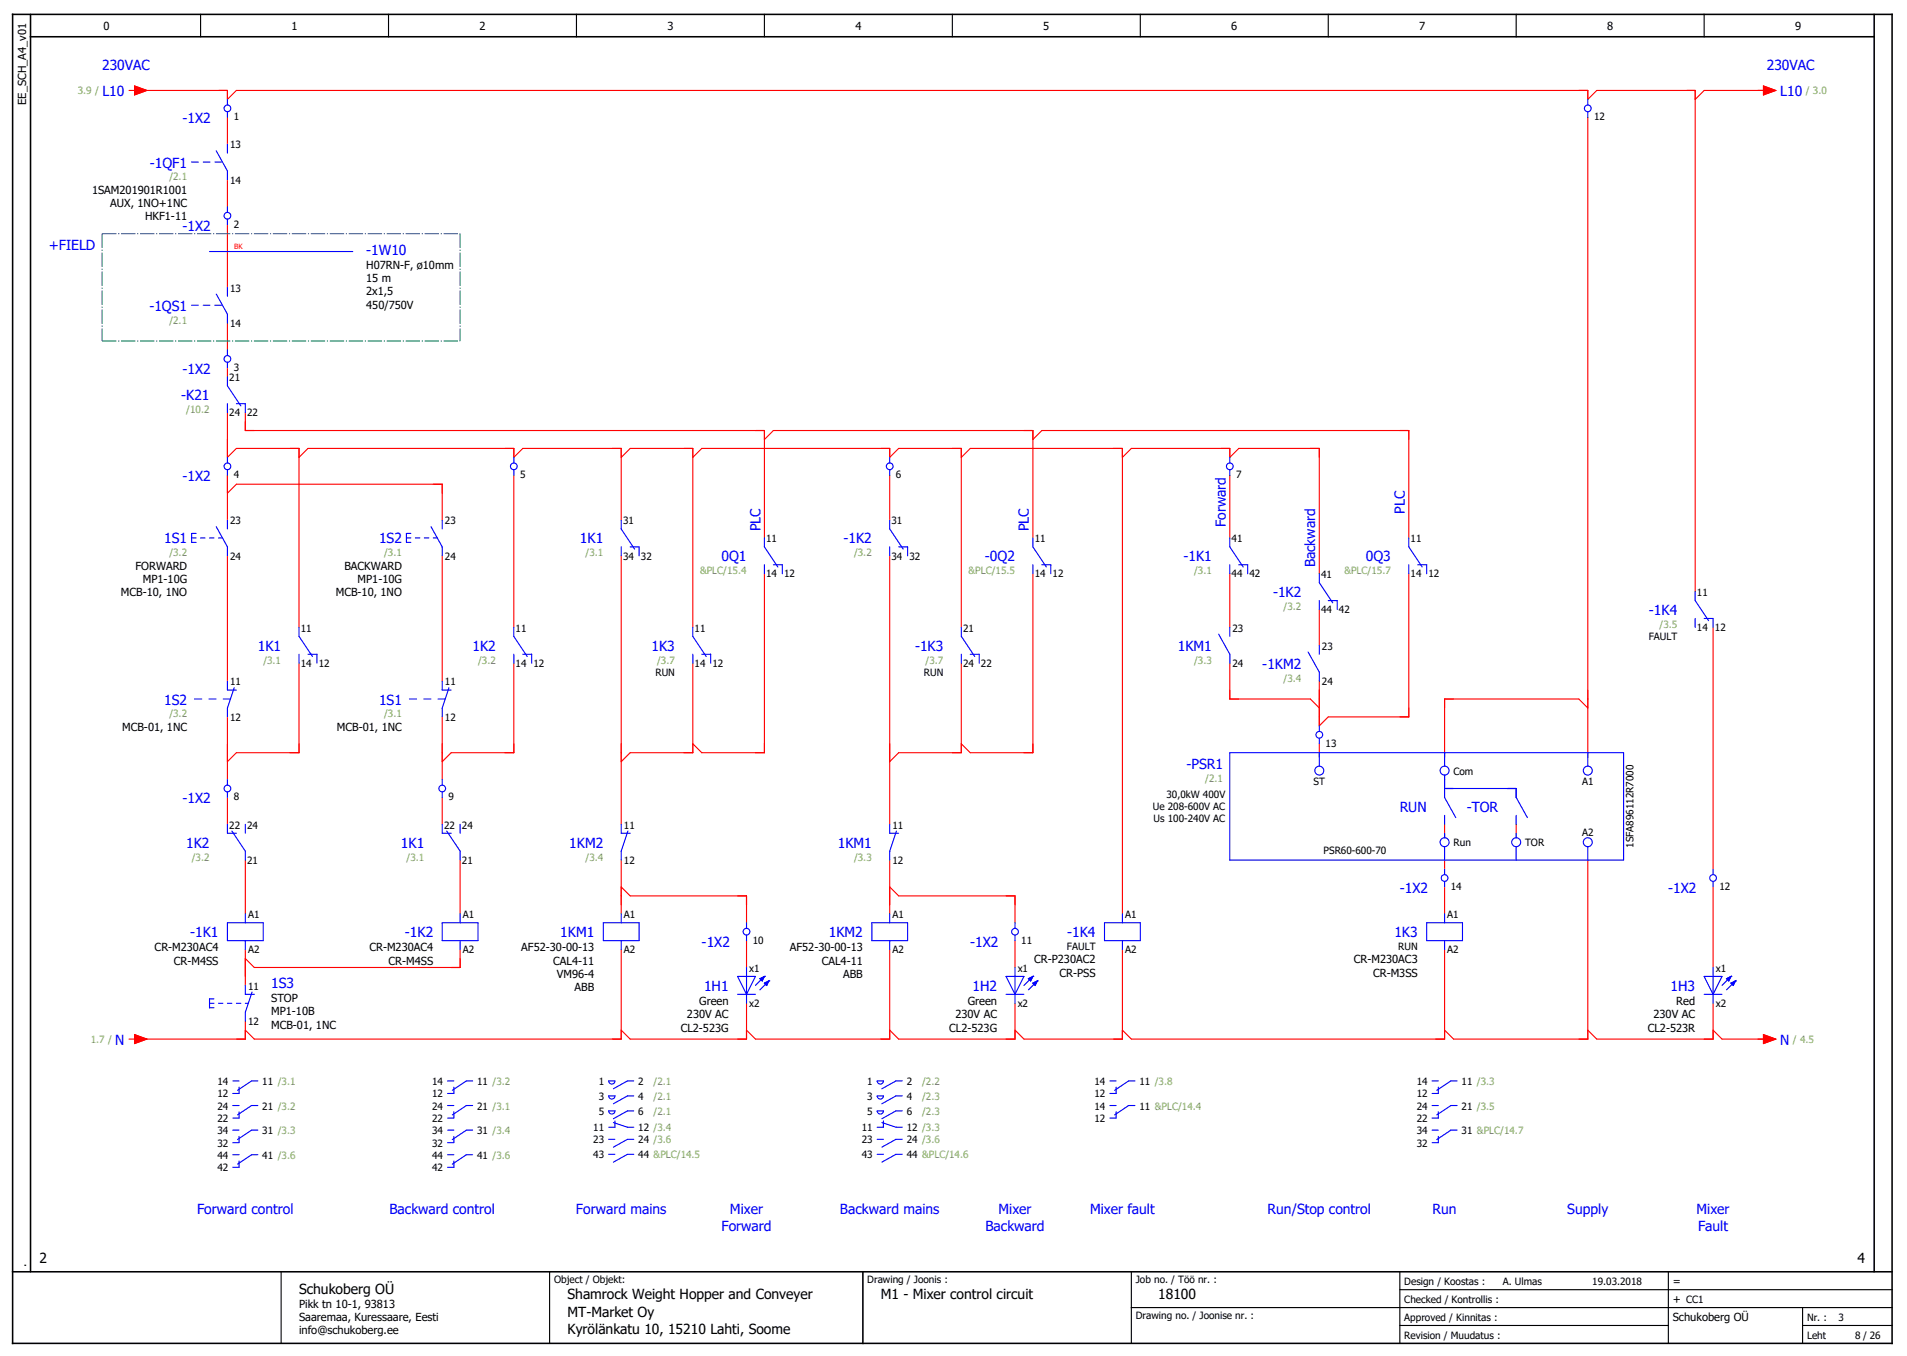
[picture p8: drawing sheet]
<svg xmlns="http://www.w3.org/2000/svg" width="426mm" height="303mm" viewBox="0 0 426 303" stroke-linecap="round" stroke-linejoin="round" font-family="sans-serif">
<defs><g id="words">
<g font-size="3.1" fill="#00f">
<text x="22.8" y="15.6">230VAC</text>
<text x="394.8" y="15.6">230VAC</text>
<text x="22.9" y="21.4">L10</text>
<text x="397.8" y="21.4">L10</text>
<text x="40.8" y="27.5">-1X2</text>
<text x="33.5" y="37.4">-1QF1</text>
<text x="40.8" y="51.5">-1X2</text>
<text x="10.9" y="55.8">+FIELD</text>
<text x="81.8" y="56.9">-1W10</text>
<text x="33.4" y="69.4">-1QS1</text>
<text x="40.8" y="83.5">-1X2</text>
<text x="40.5" y="89.4">-K21</text>
<text x="40.8" y="107.5">-1X2</text>
<text x="169.9" y="118.8" transform="rotate(-90 169.9 118.8)">PLC</text>
<text x="229.9" y="118.8" transform="rotate(-90 229.9 118.8)">PLC</text>
<text x="273.9" y="117.8" transform="rotate(-90 273.9 117.8)">Forward</text>
<text x="313.9" y="114.8" transform="rotate(-90 313.9 114.8)">PLC</text>
<text x="36.7" y="121.4">1S1</text>
<text x="84.7" y="121.4">1S2</text>
<text x="129.6" y="121.4">1K1</text>
<text x="161.2" y="125.4">0Q1</text>
<text x="188.5" y="121.4">-1K2</text>
<text x="220.1" y="125.4">-0Q2</text>
<text x="264.5" y="125.4">-1K1</text>
<text x="305.2" y="125.4">0Q3</text>
<text x="293.9" y="126.8" transform="rotate(-90 293.9 126.8)">Backward</text>
<text x="284.5" y="133.4">-1K2</text>
<text x="368.5" y="137.4">-1K4</text>
<text x="57.6" y="145.4">1K1</text>
<text x="105.6" y="145.4">1K2</text>
<text x="145.6" y="145.4">1K3</text>
<text x="204.5" y="145.4">-1K3</text>
<text x="263.2" y="145.4">1KM1</text>
<text x="282.1" y="149.4">-1KM2</text>
<text x="36.7" y="157.4">1S2</text>
<text x="84.7" y="157.4">1S1</text>
<text x="265.1" y="171.8">-PSR1</text>
<text x="40.8" y="179.5">-1X2</text>
<text x="312.8" y="181.4">RUN</text>
<text x="327.8" y="181.4">-TOR</text>
<text x="41.6" y="189.4">1K2</text>
<text x="89.6" y="189.4">1K1</text>
<text x="127.2" y="189.4">1KM2</text>
<text x="187.2" y="189.4">1KM1</text>
<text x="312.8" y="199.5">-1X2</text>
<text x="372.8" y="199.5">-1X2</text>
<text x="42.5" y="209.4">-1K1</text>
<text x="90.5" y="209.4">-1K2</text>
<text x="125.2" y="209.4">1KM1</text>
<text x="185.2" y="209.4">1KM2</text>
<text x="238.5" y="209.4">-1K4</text>
<text x="311.6" y="209.4">1K3</text>
<text x="156.8" y="211.5">-1X2</text>
<text x="216.8" y="211.5">-1X2</text>
<text x="60.6" y="220.7">1S3</text>
<text x="157.3" y="221.4">1H1</text>
<text x="217.3" y="221.4">1H2</text>
<text x="373.3" y="221.4">1H3</text>
<text x="25.8" y="233.4">N</text>
<text x="397.8" y="233.4">N</text>
<text x="44" y="271.3">Forward control</text>
<text x="87" y="271.3">Backward control</text>
<text x="128.7" y="271.3">Forward mains</text>
<text x="161.2" y="275.1">Forward</text>
<text x="163.1" y="271.3">Mixer</text>
<text x="187.7" y="271.3">Backward mains</text>
<text x="220.2" y="275.1">Backward</text>
<text x="223.1" y="271.3">Mixer</text>
<text x="243.6" y="271.3">Mixer fault</text>
<text x="283.3" y="271.3">Run/Stop control</text>
<text x="320.1" y="271.3">Run</text>
<text x="350.2" y="271.3">Supply</text>
<text x="379.1" y="271.3">Mixer</text>
<text x="379.5" y="275.1">Fault</text>
</g>
<g font-size="3.1">
<text x="8.8" y="282.2">2</text>
<text x="415.1" y="282.2">4</text>
<text x="66.8" y="289.2">Schukoberg OÜ</text>
<text x="126.8" y="290.2">Shamrock Weight Hopper and Conveyer</text>
<text x="196.8" y="290.2">M1 - Mixer control circuit</text>
<text x="258.8" y="290.2">18100</text>
<text x="126.8" y="294.2">MT-Market Oy</text>
<text x="126.8" y="298.2">Kyrölänkatu 10, 15210 Lahti, Soome</text>
</g>
<g font-size="2.5">
<text x="23.1" y="6.7">0</text>
<text x="65.1" y="6.7">1</text>
<text x="107.1" y="6.7">2</text>
<text x="149.1" y="6.7">3</text>
<text x="191.1" y="6.7">4</text>
<text x="233.1" y="6.7">5</text>
<text x="275.1" y="6.7">6</text>
<text x="317.1" y="6.7">7</text>
<text x="359.1" y="6.7">8</text>
<text x="401.1" y="6.7">9</text>
<text x="5.8" y="23.4" transform="rotate(-90 5.8 23.4)">EE_SCH_A4_v01</text>
<text x="20.6" y="43.3">1SAM201901R1001</text>
<text x="24.6" y="46.3">AUX, 1NO+1NC</text>
<text x="32.4" y="49.3">HKF1-11</text>
<text x="81.8" y="63">15 m</text>
<text x="81.8" y="60">H07RN-F, ø10mm</text>
<text x="81.8" y="69">450/750V</text>
<text x="81.8" y="66">2x1,5</text>
<text x="30.3" y="127.3">FORWARD</text>
<text x="31.9" y="130.3">MP1-10G</text>
<text x="77" y="127.3">BACKWARD</text>
<text x="79.9" y="130.3">MP1-10G</text>
<text x="27" y="133.3">MCB-10, 1NO</text>
<text x="75" y="133.3">MCB-10, 1NO</text>
<text x="27.3" y="163.3">MCB-01, 1NC</text>
<text x="75.3" y="163.3">MCB-01, 1NC</text>
<text x="34.6" y="212.6">CR-M230AC4</text>
<text x="38.8" y="215.6">CR-M4SS</text>
<text x="82.6" y="212.6">CR-M230AC4</text>
<text x="86.8" y="215.6">CR-M4SS</text>
<text x="116.5" y="212.6">AF52-30-00-13</text>
<text x="123.6" y="215.6">CAL4-11</text>
<text x="176.5" y="212.6">AF52-30-00-13</text>
<text x="183.6" y="215.6">CAL4-11</text>
<text x="231.1" y="215.3">CR-P230AC2</text>
<text x="302.6" y="215.3">CR-M230AC3</text>
<text x="124.5" y="218.6">VM96-4</text>
<text x="128.4" y="221.6">ABB</text>
<text x="188.4" y="218.6">ABB</text>
<text x="236.7" y="218.3">CR-PSS</text>
<text x="306.8" y="218.3">CR-M3SS</text>
<text x="60.6" y="223.9">STOP</text>
<text x="60.6" y="226.9">MP1-10B</text>
<text x="153.5" y="227.6">230V AC</text>
<text x="156.3" y="224.6">Green</text>
<text x="213.5" y="227.6">230V AC</text>
<text x="216.3" y="224.6">Green</text>
<text x="369.5" y="227.6">230V AC</text>
<text x="374.6" y="224.6">Red</text>
<text x="60.6" y="229.9">MCB-01, 1NC</text>
<text x="152.1" y="230.6">CL2-523G</text>
<text x="212.1" y="230.6">CL2-523G</text>
<text x="368.2" y="230.6">CL2-523R</text>
<text x="5.8" y="283.2" transform="rotate(-90 5.8 283.2)">.</text>
<text x="373.8" y="287.2">=</text>
<text x="66.8" y="292.2">Pikk tn 10-1, 93813</text>
<text x="373.8" y="291.2">+ CC1</text>
<text x="66.8" y="295.2">Saaremaa, Kuressaare, Eesti</text>
<text x="66.8" y="298.2">info@schukoberg.ee</text>
<text x="373.8" y="295.2">Schukoberg OÜ</text>
</g>
<g font-size="2.2" fill="#7ca552">
<text x="17.4" y="21.1">3.9 /</text>
<text x="403.5" y="21.1">/ 3.0</text>
<text x="37.8" y="40.3">/2.1</text>
<text x="37.8" y="72.3">/2.1</text>
<text x="41.6" y="92.3">/10.2</text>
<text x="37.8" y="124.3">/3.2</text>
<text x="85.8" y="124.3">/3.1</text>
<text x="130.8" y="124.3">/3.1</text>
<text x="190.8" y="124.3">/3.2</text>
<text x="156.4" y="128.3">&amp;PLC/15.4</text>
<text x="216.4" y="128.3">&amp;PLC/15.5</text>
<text x="266.8" y="128.3">/3.1</text>
<text x="300.4" y="128.3">&amp;PLC/15.7</text>
<text x="286.8" y="136.3">/3.2</text>
<text x="370.9" y="140.3">/3.5</text>
<text x="58.8" y="148.3">/3.1</text>
<text x="106.8" y="148.3">/3.2</text>
<text x="146.8" y="148.3">/3.7</text>
<text x="206.8" y="148.3">/3.7</text>
<text x="266.8" y="148.3">/3.3</text>
<text x="286.8" y="152.3">/3.4</text>
<text x="37.8" y="160.3">/3.2</text>
<text x="85.8" y="160.3">/3.1</text>
<text x="269.3" y="174.7">/2.1</text>
<text x="42.8" y="192.3">/3.2</text>
<text x="90.8" y="192.3">/3.1</text>
<text x="130.8" y="192.3">/3.4</text>
<text x="190.8" y="192.3">/3.3</text>
<text x="20.3" y="233.1">1.7 /</text>
<text x="400.7" y="233.1">/ 4.5</text>
<text x="146.1" y="242.5">/2.1</text>
<text x="146.1" y="245.8">/2.1</text>
<text x="206.1" y="242.5">/2.2</text>
<text x="206.1" y="245.8">/2.3</text>
<text x="146.1" y="249.2">/2.1</text>
<text x="206.1" y="249.2">/2.3</text>
</g>
<g font-size="2.2">
<text x="52.2" y="26.9">1</text>
<text x="356.2" y="26.9">12</text>
<text x="51.4" y="33.2">13</text>
<text x="51.4" y="41.1">14</text>
<text x="52.2" y="50.9">2</text>
<text x="51.4" y="65.2">13</text>
<text x="51.4" y="73.1">14</text>
<text x="52.2" y="82.9">3</text>
<text x="51.2" y="85.2">21</text>
<text x="51.2" y="93.1">24</text>
<text x="55.2" y="93.1">22</text>
<text x="52.2" y="106.9">4</text>
<text x="116.2" y="106.9">5</text>
<text x="200.2" y="106.9">6</text>
<text x="276.2" y="106.9">7</text>
<text x="51.4" y="117.2">23</text>
<text x="99.4" y="117.2">23</text>
<text x="139.2" y="117.2">31</text>
<text x="199.2" y="117.2">31</text>
<text x="51.4" y="125.1">24</text>
<text x="99.4" y="125.1">24</text>
<text x="139.2" y="125.1">34</text>
<text x="143.2" y="125.1">32</text>
<text x="171.2" y="121.2">11</text>
<text x="199.2" y="125.1">34</text>
<text x="203.2" y="125.1">32</text>
<text x="231.2" y="121.2">11</text>
<text x="275.2" y="121.2">41</text>
<text x="315.2" y="121.2">11</text>
<text x="171.2" y="129.1">14</text>
<text x="175.2" y="129.1">12</text>
<text x="231.2" y="129.1">14</text>
<text x="235.2" y="129.1">12</text>
<text x="275.2" y="129.1">44</text>
<text x="279.2" y="129.1">42</text>
<text x="295.2" y="129.2">41</text>
<text x="315.2" y="129.1">14</text>
<text x="319.2" y="129.1">12</text>
<text x="295.2" y="137.1">44</text>
<text x="299.2" y="137.1">42</text>
<text x="379.2" y="133.2">11</text>
<text x="67.2" y="141.2">11</text>
<text x="115.2" y="141.2">11</text>
<text x="155.2" y="141.2">11</text>
<text x="215.2" y="141.2">21</text>
<text x="275.4" y="141.2">23</text>
<text x="368.4" y="143">FAULT</text>
<text x="379.2" y="141.1">14</text>
<text x="383.2" y="141.1">12</text>
<text x="67.2" y="149.1">14</text>
<text x="71.2" y="149.1">12</text>
<text x="115.2" y="149.1">14</text>
<text x="119.2" y="149.1">12</text>
<text x="155.2" y="149.1">14</text>
<text x="159.2" y="149.1">12</text>
<text x="215.2" y="149.1">24</text>
<text x="219.2" y="149.1">22</text>
<text x="275.4" y="149.1">24</text>
<text x="295.4" y="145.2">23</text>
<text x="51.4" y="153.2">11</text>
<text x="99.4" y="153.2">11</text>
<text x="146.5" y="151">RUN</text>
<text x="206.5" y="151">RUN</text>
<text x="295.4" y="153.1">24</text>
<text x="51.4" y="161.1">12</text>
<text x="99.4" y="161.1">12</text>
<text x="296.2" y="166.9">13</text>
<text x="324.8" y="173.1">Com</text>
<text x="52.2" y="178.9">8</text>
<text x="100.2" y="178.9">9</text>
<text x="260.7" y="178.4">30,0kW 400V</text>
<text x="293.5" y="175.5">ST</text>
<text x="353.5" y="175.5">A1</text>
<text x="51.2" y="185.2">22</text>
<text x="55.2" y="185.2">24</text>
<text x="99.2" y="185.2">22</text>
<text x="103.2" y="185.2">24</text>
<text x="139.4" y="185.2">11</text>
<text x="199.4" y="185.2">11</text>
<text x="257.6" y="181.1">Ue 208-600V AC</text>
<text x="257.8" y="183.8">Us 100-240V AC</text>
<text x="295.8" y="190.8">PSR60-600-70</text>
<text x="324.8" y="189.1">Run</text>
<text x="340.8" y="189.1">TOR</text>
<text x="353.5" y="186.8">A2</text>
<text x="365.1" y="189.5" transform="rotate(-90 365.1 189.5)">1SFA896112R7000</text>
<text x="55.2" y="193.1">21</text>
<text x="103.2" y="193.1">21</text>
<text x="139.4" y="193.1">12</text>
<text x="199.4" y="193.1">12</text>
<text x="324.2" y="198.9">14</text>
<text x="384.2" y="198.9">12</text>
<text x="55.4" y="205.2">A1</text>
<text x="103.4" y="205.2">A1</text>
<text x="139.4" y="205.2">A1</text>
<text x="199.4" y="205.2">A1</text>
<text x="251.4" y="205.2">A1</text>
<text x="323.4" y="205.2">A1</text>
<text x="55.4" y="213.1">A2</text>
<text x="103.4" y="213.1">A2</text>
<text x="139.4" y="213.1">A2</text>
<text x="168.2" y="210.9">10</text>
<text x="199.4" y="213.1">A2</text>
<text x="228.2" y="210.9">11</text>
<text x="238.4" y="212.3">FAULT</text>
<text x="251.4" y="213.1">A2</text>
<text x="312.5" y="212.3">RUN</text>
<text x="323.4" y="213.1">A2</text>
<text x="55.4" y="221.2">11</text>
<text x="167.4" y="217.2">x1</text>
<text x="227.4" y="217.2">x1</text>
<text x="383.4" y="217.2">x1</text>
<text x="167.4" y="225.1">x2</text>
<text x="227.4" y="225.1">x2</text>
<text x="383.4" y="225.1">x2</text>
<text x="55.4" y="229.1">12</text>
<text x="48.6" y="245.3">12</text>
<text x="48.6" y="242.5">14</text>
<text x="58.6" y="242.5">11 /3.1</text>
<text x="96.6" y="245.3">12</text>
<text x="96.6" y="242.5">14</text>
<text x="106.6" y="242.5">11 /3.2</text>
<text x="133.8" y="242.5">1</text>
<text x="133.8" y="245.8">3</text>
<text x="142.6" y="242.5">2</text>
<text x="142.6" y="245.8">4</text>
<text x="193.8" y="242.5">1</text>
<text x="193.8" y="245.8">3</text>
<text x="202.6" y="242.5">2</text>
<text x="202.6" y="245.8">4</text>
<text x="244.6" y="245.3">12</text>
<text x="244.6" y="242.5">14</text>
<text x="254.6" y="242.5">11 /3.8</text>
<text x="316.6" y="245.3">12</text>
<text x="316.6" y="242.5">14</text>
<text x="326.6" y="242.5">11 /3.3</text>
<text x="48.6" y="250.8">22</text>
<text x="48.6" y="248">24</text>
<text x="58.6" y="248">21 /3.2</text>
<text x="96.6" y="250.8">22</text>
<text x="96.6" y="248">24</text>
<text x="106.6" y="248">21 /3.1</text>
<text x="133.8" y="249.2">5</text>
<text x="142.6" y="249.2">6</text>
<text x="193.8" y="249.2">5</text>
<text x="202.6" y="249.2">6</text>
<text x="244.6" y="250.8">12</text>
<text x="244.6" y="248">14</text>
<text x="254.6" y="248">11 &amp;PLC/14.4</text>
<text x="316.6" y="250.8">22</text>
<text x="316.6" y="248">24</text>
<text x="326.6" y="248">21 /3.5</text>
<text x="48.6" y="256.3">32</text>
<text x="48.6" y="253.5">34</text>
<text x="58.6" y="253.5">31 /3.3</text>
<text x="96.6" y="256.3">32</text>
<text x="96.6" y="253.5">34</text>
<text x="106.6" y="253.5">31 /3.4</text>
<text x="132.6" y="252.8">11</text>
<text x="132.6" y="255.5">23</text>
<text x="142.6" y="252.8">12 /3.4</text>
<text x="142.6" y="255.5">24 /3.6</text>
<text x="192.6" y="252.8">11</text>
<text x="192.6" y="255.5">23</text>
<text x="202.6" y="252.8">12 /3.3</text>
<text x="202.6" y="255.5">24 /3.6</text>
<text x="316.6" y="256.3">32</text>
<text x="316.6" y="253.5">34</text>
<text x="326.6" y="253.5">31 &amp;PLC/14.7</text>
<text x="48.6" y="261.8">42</text>
<text x="48.6" y="259">44</text>
<text x="58.6" y="259">41 /3.6</text>
<text x="96.6" y="261.8">42</text>
<text x="96.6" y="259">44</text>
<text x="106.6" y="259">41 /3.6</text>
<text x="132.6" y="258.9">43</text>
<text x="142.6" y="258.9">44 &amp;PLC/14.5</text>
<text x="192.6" y="258.9">43</text>
<text x="202.6" y="258.9">44 &amp;PLC/14.6</text>
<text x="123.8" y="286.8">Object / Objekt:</text>
<text x="193.8" y="286.8">Drawing / Joonis :</text>
<text x="253.8" y="286.8">Job no. / Töö nr. :</text>
<text x="313.8" y="287.2">Design / Koostas :</text>
<text x="335.8" y="287.2">A. Ulmas</text>
<text x="355.8" y="287.2">19.03.2018</text>
<text x="313.8" y="291.2">Checked / Kontrollis :</text>
<text x="253.8" y="294.8">Drawing no. / Joonise nr. :</text>
<text x="313.8" y="295.2">Approved / Kinnitas :</text>
<text x="313.8" y="299.2">Revision / Muudatus :</text>
<text x="403.8" y="295.2">Nr. :</text>
<text x="403.8" y="299.2">Leht</text>
<text x="410.8" y="295.2">3</text>
<text x="414.6" y="299.2">8 / 26</text>
</g>
<text font-size="1.6" fill="#f00" x="52.3" y="55.7">BK</text>
</g></defs>
<g fill="none" stroke="#000" stroke-width=".25">
<path d="M44.8 3.2v5M86.8 3.2v5M128.8 3.2v5M170.8 3.2v5M212.8 3.2v5M254.8 3.2v5M296.8 3.2v5M338.8 3.2v5M380.8 3.2v5M62.8 284.2v16M122.8 284.2v16M252.8 292.2h170"/>
<path d="M252.8 284.2v16M312.8 296.2h60M312.8 284.2v16M312.8 288.2h110M372.8 284.2v16M402.8 296.2h20M402.8 292.2v8"/>
</g>
<path d="M2.8 3.2h420v297h-420zM6.8 8.2h412M6.8 3.2v281M418.8 3.2v281M2.8 284.2h420M192.8 284.2v16" fill="none" stroke="#000" stroke-width=".35"/>
<g fill="none" stroke="#f00" stroke-width=".25">
<path d="M30.1 19.2l2.7 1-2.7 1zM394.1 19.2l2.7 1-2.7 1zM28.8 20.2h1.3M30.8 20.2h20v2l2-2h302v2l2-2h22v112M50.8 26.2v6M354.8 26.2v143M394.8 20.2h-14l-2 2M50.8 40.2v6M50.8 50.2v14M50.8 72.2v6M50.8 82.2v2M50.8 92.2v10l2-2h14v40"/>
<path d="M54.8 92.2v4h116v24M170.8 98.2l2-2h58v24M230.8 98.2l2-2h82v24M50.8 106.2v10M50.8 110.2l2-2h46v8M66.8 102.2l2-2h46v2l2-2h22v16M114.8 106.2v34M138.8 102.2l2-2h14v40M154.8 102.2l2-2h42v2l2-2h14v40M198.8 106.2v10M214.8 102.2l2-2h34v104M250.8 102.2l2-2h22v2l2-2h18v28"/>
<path d="M274.8 106.2v14M50.8 124.2v28M98.8 124.2v28M138.8 124.2v60M170.8 128.2v40h-14l-2-2M198.8 124.2v60M230.8 128.2v40h-14l-2-2M274.8 128.2v12M294.8 136.2v8M314.8 128.2v32h-18l-2 2v-10M66.8 148.2v20h-14l-2 2M114.8 148.2v20h-14l-2 2"/>
<path d="M154.8 148.2v20h-14l-2 2M214.8 148.2v20h-14l-2 2M274.8 148.2v8h18l2 2M354.8 158.2l-2-2h-30v13M382.8 140.2v54M50.8 160.2v14M50.8 178.2v6M98.8 160.2v14M98.8 178.2v6M294.8 166.2v3M54.8 192.2v12M102.8 192.2v12"/>
<path d="M138.8 192.2v12M138.8 198.2l2 2h26v6M198.8 192.2v12M198.8 198.2l2 2h26v6M322.8 184.2v3M322.8 192.2v2M322.8 198.2v6M338.8 184.2v3M354.8 192.2v40h-30l-2-2M382.8 198.2v18M54.8 212.2v8M102.8 212.2v4h-46l-2-2"/>
<path d="M138.8 212.2v20h-82l-2-2M166.8 210.2v6M198.8 212.2v20h-30l-2-2M226.8 210.2v6M250.8 212.2v20h-22l-2-2M322.8 212.2v20h-70l-2-2M28.8 232.2h1.3M30.1 231.2l2.7 1-2.7 1zM54.8 228.2v4h-24M166.8 224.2v8h-26l-2-2M226.8 224.2v8h-26l-2-2M382.8 224.2v8h-26l-2-2"/>
<path d="M382.8 230.2l2 2h10M394.1 231.2l2.7 1-2.7 1z"/>
</g>
<g fill="none" stroke="#00f" stroke-width=".25">
<path d="M42.8 36.2h1.5M45.4 36.2h1.5M48 36.2h1.5M48.3 33.7l2.5 4.5v2M50.8 22.2v1.3M50.8 25v1.2M50.8 32.2v2M354.8 22.2v1.3M354.8 25v1.2M46.8 56.2h32M50.8 46.2v1.3M50.8 49v1.2"/>
<path d="M42.8 68.2h1.5M45.4 68.2h1.5M48 68.2h1.5M48.3 65.7l2.5 4.5v2M50.8 64.2v2M50.8 78.2v1.3M50.8 84.2v2l3 4.5M50.8 81v1.2M50.8 90.2v2M52.8 90.2h2v2M43.8 119.2h-1v2h1M48.3 117.7l2.5 4.5v2"/>
<path d="M50.8 102.2v1.3M50.8 105v1.2M50.8 116.2v2M91.8 119.2h-1v2h1M96.3 117.7l2.5 4.5v2M98.8 116.2v2M114.8 102.2v1.3M114.8 105v1.2M138.8 116.2v2l3 4.5M198.8 116.2v2l3 4.5M198.8 102.2v1.3M198.8 105v1.2"/>
<path d="M274.8 102.2v1.3M274.8 105v1.2M42.8 120.2h1M44.8 120.2h1M46.8 120.2h1M48.8 120.2h.9M90.8 120.2h1M92.8 120.2h1M94.8 120.2h1M96.8 120.2h.9M138.8 122.2v2M140.8 122.2h2v2"/>
<path d="M170.8 120.2v2l3 4.5M170.8 126.2v2M172.8 126.2h2v2M198.8 122.2v2M200.8 122.2h2v2M230.8 120.2v2l3 4.5M230.8 126.2v2M232.8 126.2h2v2M274.8 120.2v2l3 4.5M274.8 126.2v2M276.8 126.2h2v2M294.8 128.2v2l3 4.5"/>
<path d="M294.8 134.2v2M296.8 134.2h2v2M314.8 120.2v2l3 4.5M314.8 126.2v2M316.8 126.2h2v2M378.8 132.2v2l3 4.5M378.8 138.2v2M380.8 138.2h2v2M43.5 156.2h1.6M46.7 156.2h1.6M49.9 156.2h1.6M50.8 152.2v2h2"/>
<path d="M52.3 153.7l-1.5 4.5v2M66.8 140.2v2l3 4.5M66.8 146.2v2M68.8 146.2h2v2M91.5 156.2h1.6M94.7 156.2h1.6M97.9 156.2h1.6M98.8 152.2v2h2M100.3 153.7l-1.5 4.5v2M114.8 140.2v2l3 4.5M114.8 146.2v2M116.8 146.2h2v2"/>
<path d="M154.8 140.2v2l3 4.5M154.8 146.2v2M156.8 146.2h2v2M214.8 140.2v2l3 4.5M214.8 146.2v2M216.8 146.2h2v2M272.3 141.7l2.5 4.5v2M274.8 140.2v2M292.3 145.7l2.5 4.5v2M294.8 144.2v2M50.8 174.2v1.3M50.8 177v1.2"/>
<path d="M98.8 174.2v1.3M98.8 177v1.2M274.8 168.2h88v24h-88zM294.8 162.2v1.3M294.8 165v1.2M294.8 168.2v3M322.8 176.2h16v2l2.5 4.5M322.8 168.2v3M322.8 173.2v5l2.5 4.5M354.8 168.2v3M50.8 184.2v2h2M51.8 185.7l3 4.5v2"/>
<path d="M54.8 184.2v2M98.8 184.2v2h2M99.8 185.7l3 4.5v2M102.8 184.2v2M138.8 184.2v2h2M140.3 185.7l-1.5 4.5v2M198.8 184.2v2h2M200.3 185.7l-1.5 4.5v2M322.8 182.2v2M322.8 186.2v1M322.8 189.2v3M322.8 194.2v1.3"/>
<path d="M322.8 197v1.2M338.8 182.2v2M338.8 186.2v1M338.8 189.2v3M354.8 189.2v3M382.8 194.2v1.3M382.8 197v1.2M50.8 206.2h8v4h-8zM54.8 204.2v2M54.8 210.2v2M98.8 206.2h8v4h-8zM102.8 204.2v2"/>
<path d="M102.8 210.2v2M134.8 206.2h8v4h-8zM138.8 204.2v2M138.8 210.2v2M164.8 218.2h4l-2 4zM166.8 206.2v1.3M166.8 209v1.2M166.8 216.2v8M169.8 218.7l1-.5-.5 1zM170.8 218.2h.1M170.8 219.7l1-.5-.5 1zM170.8 218.2l-2 2"/>
<path d="M171.8 219.2h.1M171.8 219.2l-2 2M194.8 206.2h8v4h-8zM198.8 204.2v2M198.8 210.2v2M224.8 218.2h4l-2 4zM226.8 206.2v1.3M226.8 209v1.2M226.8 216.2v8M229.8 218.7l1-.5-.5 1zM230.8 218.2h.1M230.8 219.7l1-.5-.5 1z"/>
<path d="M230.8 218.2l-2 2M231.8 219.2h.1M231.8 219.2l-2 2M246.8 206.2h8v4h-8zM250.8 204.2v2M250.8 210.2v2M318.8 206.2h8v4h-8zM322.8 204.2v2M322.8 210.2v2M380.8 218.2h4l-2 4zM382.8 216.2v8M385.8 218.7l1-.5-.5 1z"/>
<path d="M386.8 218.2h.1M386.8 219.7l1-.5-.5 1zM386.8 218.2l-2 2M387.8 219.2h.1M387.8 219.2l-2 2M46.8 224.2h1M47.8 223.2h-1v2h1M48.8 224.2h1M50.8 224.2h1M52.8 224.2h1M54.8 224.2h.7M54.8 220.2v2h2"/>
<path d="M56.3 221.7l-1.5 4.5v2M164.8 222.2h4M224.8 222.2h4M380.8 222.2h4M52 241.6h1.4M52 247.1h1.4M52 252.6h1.4M52 258.1h1.4M53.4 243v1.4h-1.4M53.4 248.5v1.4h-1.4M53.4 254v1.4h-1.4M53.4 259.5v1.4h-1.4"/>
<path d="M57.6 241.6h-1.4l-3.1 2.1M57.6 247.1h-1.4l-3.1 2.1M57.6 252.6h-1.4l-3.1 2.1M57.6 258.1h-1.4l-3.1 2.1M100 241.6h1.4M100 247.1h1.4M100 252.6h1.4M100 258.1h1.4M101.4 243v1.4h-1.4M101.4 248.5v1.4h-1.4M101.4 254v1.4h-1.4M101.4 259.5v1.4h-1.4"/>
<path d="M105.6 241.6h-1.4l-3.1 2.1M105.6 247.1h-1.4l-3.1 2.1M105.6 252.6h-1.4l-3.1 2.1M105.6 258.1h-1.4l-3.1 2.1M136 241.6h1.4a.7 .7 0 0 1-.7 .7 .7 .7 0 0 1-.7-.7zM136 244.9h1.4a.7 .7 0 0 1-.7 .7 .7 .7 0 0 1-.7-.7zM136 248.3h1.4a.7 .7 0 0 1-.7 .7 .7 .7 0 0 1-.7-.7zM136 254.6h1.4M136 258h1.4M137.1 250.9l3.1 1h1.4M137.4 250.5v1.4h-1.4M141.6 241.6h-1.4l-3.1 1.7"/>
<path d="M141.6 244.9h-1.4l-3.1 1.8M141.6 248.3h-1.4l-3.1 1.7M141.6 254.6h-1.4l-3.1 1.8M141.6 258h-1.4l-3.1 1.7M196 241.6h1.4a.7 .7 0 0 1-.7 .7 .7 .7 0 0 1-.7-.7zM196 244.9h1.4a.7 .7 0 0 1-.7 .7 .7 .7 0 0 1-.7-.7zM196 248.3h1.4a.7 .7 0 0 1-.7 .7 .7 .7 0 0 1-.7-.7zM196 254.6h1.4M196 258h1.4M197.1 250.9l3.1 1h1.4M197.4 250.5v1.4h-1.4M201.6 241.6h-1.4l-3.1 1.7"/>
<path d="M201.6 244.9h-1.4l-3.1 1.8M201.6 248.3h-1.4l-3.1 1.7M201.6 254.6h-1.4l-3.1 1.8M201.6 258h-1.4l-3.1 1.7M248 241.6h1.4M248 247.1h1.4M249.4 243v1.4h-1.4M249.4 248.5v1.4h-1.4M253.6 241.6h-1.4l-3.1 2.1M253.6 247.1h-1.4l-3.1 2.1M320 241.6h1.4M320 247.1h1.4"/>
<path d="M320 252.6h1.4M321.4 243v1.4h-1.4M321.4 248.5v1.4h-1.4M321.4 254v1.4h-1.4M325.6 241.6h-1.4l-3.1 2.1M325.6 247.1h-1.4l-3.1 2.1M325.6 252.6h-1.4l-3.1 2.1"/>
<circle cx="50.8" cy="24.2" r=".75"/>
<circle cx="354.8" cy="24.2" r=".75"/>
<circle cx="50.8" cy="48.2" r=".75"/>
<circle cx="50.8" cy="80.2" r=".75"/>
<circle cx="50.8" cy="104.2" r=".75"/>
<circle cx="114.8" cy="104.2" r=".75"/>
<circle cx="198.8" cy="104.2" r=".75"/>
<circle cx="274.8" cy="104.2" r=".75"/>
<circle cx="50.8" cy="176.2" r=".75"/>
<circle cx="98.8" cy="176.2" r=".75"/>
<circle cx="294.8" cy="172.2" r="1"/>
<circle cx="294.8" cy="164.2" r=".75"/>
<circle cx="322.8" cy="172.2" r="1"/>
<circle cx="354.8" cy="172.2" r="1"/>
<circle cx="322.8" cy="188.2" r="1"/>
<circle cx="322.8" cy="196.2" r=".75"/>
<circle cx="338.8" cy="188.2" r="1"/>
<circle cx="354.8" cy="188.2" r="1"/>
<circle cx="382.8" cy="196.2" r=".75"/>
<circle cx="166.8" cy="208.2" r=".75"/>
<circle cx="226.8" cy="208.2" r=".75"/>
</g>
<g fill="#00f" stroke="#00f" stroke-width=".22">
<path d="M170.8 219.7l1-.5-.5 1z"/>
<path d="M169.8 218.7l1-.5-.5 1z"/>
<path d="M230.8 219.7l1-.5-.5 1z"/>
<path d="M229.8 218.7l1-.5-.5 1z"/>
<path d="M386.8 219.7l1-.5-.5 1z"/>
<path d="M385.8 218.7l1-.5-.5 1z"/>
</g>
<path d="M22.8 52.2h80M22.8 52.2v24M102.8 52.2v24M22.8 76.2h80" fill="none" stroke="#007f7f" stroke-width=".25" stroke-dasharray="3.2 .4 .3 .4" stroke-linecap="butt"/>
<g fill="#f00" stroke="#f00" stroke-width=".22">
<path d="M30.1 231.2l2.7 1-2.7 1z"/>
<path d="M394.1 231.2l2.7 1-2.7 1z"/>
<path d="M394.1 19.2l2.7 1-2.7 1z"/>
<path d="M30.1 19.2l2.7 1-2.7 1z"/>
</g>
<use href="#words"/>
</svg>
